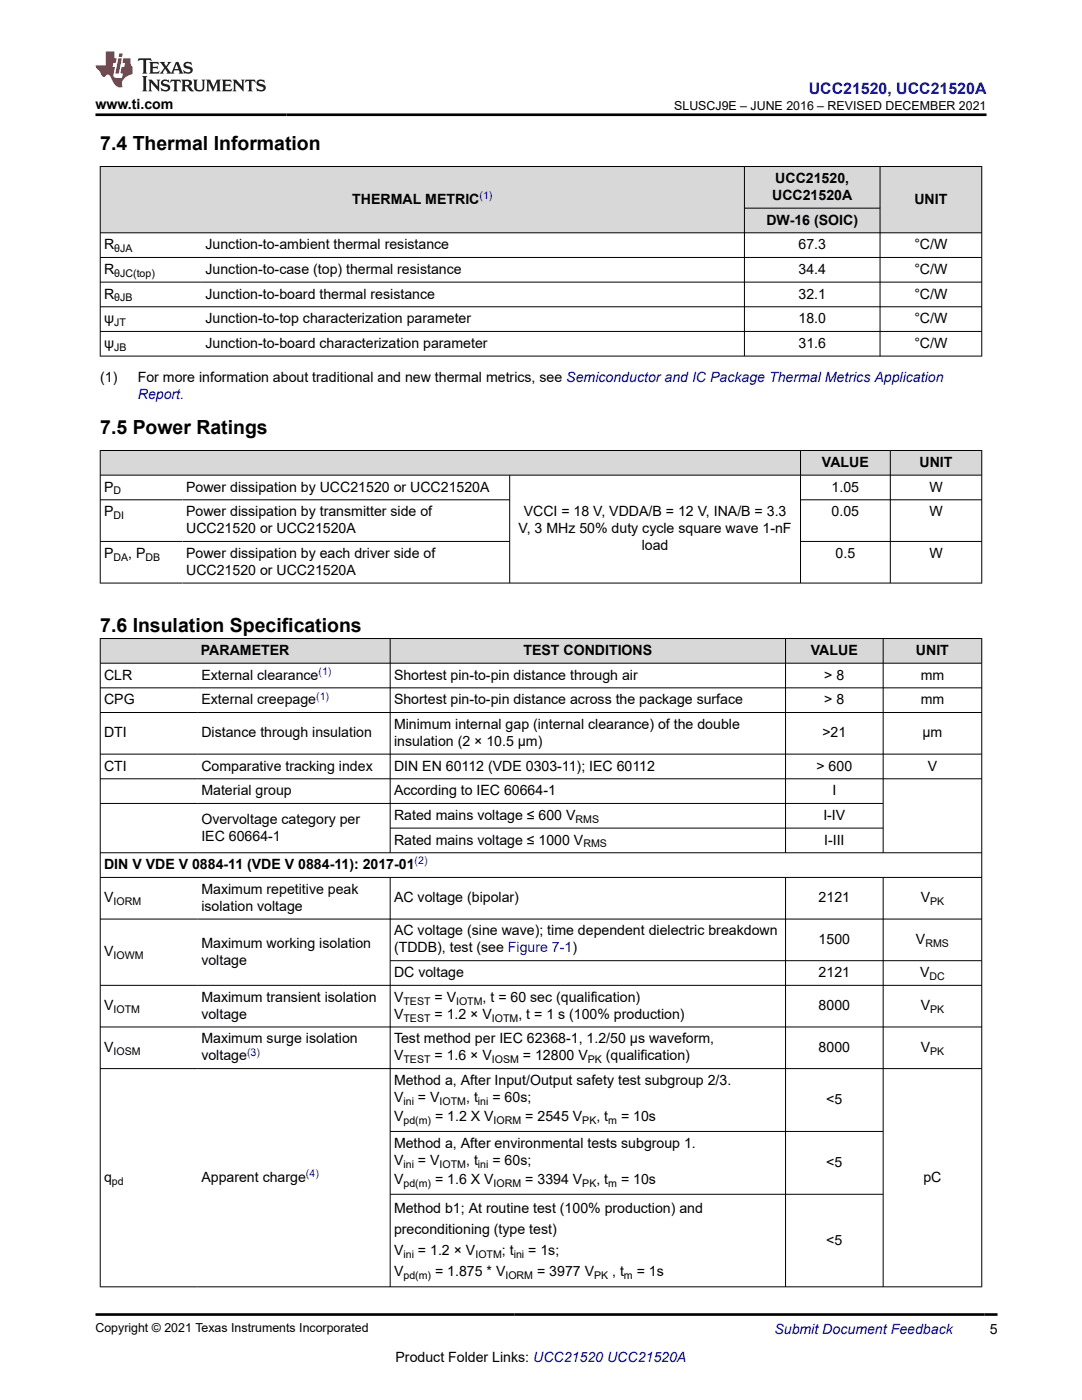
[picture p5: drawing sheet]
<svg xmlns="http://www.w3.org/2000/svg" width="216mm" height="279mm" viewBox="0 0 216 279" stroke-linecap="round" stroke-linejoin="round" font-family="sans-serif">
<defs><g id="words">
<g font-size="3.9">
<text x="20" y="29.9">7.4 Thermal Information</text>
<text x="20" y="86.6">7.5 Power Ratings</text>
<text x="20" y="126.2">7.6 Insulation Specifications</text>
</g>
<text font-size="3.2" fill="#00f" x="161.4" y="18.7">UCC21520, UCC21520A</text>
<g font-size="2.8">
<text x="19" y="21.8">www.ti.com</text>
<text x="70.3" y="40.7">THERMAL METRIC</text>
<text x="154.1" y="39.9">UCC21520A</text>
<text x="154.7" y="36.5">UCC21520,</text>
<text x="182.5" y="40.7">UNIT</text>
<text x="152.9" y="44.8">DW-16 (SOIC)</text>
<text x="20.8" y="49.7">R</text>
<text x="41" y="49.7">Junction-to-ambient thermal resistance</text>
<text x="159.3" y="49.7">67.3</text>
<text x="182.4" y="49.7">°C/W</text>
<text x="20.8" y="54.7">R</text>
<text x="20.8" y="59.6">R</text>
<text x="41" y="54.7">Junction-to-case (top) thermal resistance</text>
<text x="41" y="59.6">Junction-to-board thermal resistance</text>
<text x="159.3" y="54.7">34.4</text>
<text x="159.3" y="59.6">32.1</text>
<text x="182.4" y="54.7">°C/W</text>
<text x="182.4" y="59.6">°C/W</text>
<text x="20.8" y="64.5">ψ</text>
<text x="41" y="64.5">Junction-to-top characterization parameter</text>
<text x="159.3" y="64.5">18.0</text>
<text x="182.4" y="64.5">°C/W</text>
<text x="20.8" y="69.4">ψ</text>
<text x="41" y="69.4">Junction-to-board characterization parameter</text>
<text x="159.3" y="69.4">31.6</text>
<text x="182.4" y="69.4">°C/W</text>
<text x="20" y="76.2">(1)</text>
<text x="27.5" y="76.2">For more information about traditional and new thermal metrics, see Semiconductor and IC Package Thermal Metrics Application</text>
<text x="164" y="93.2">VALUE</text>
<text x="183.5" y="93.2">UNIT</text>
<text x="20.8" y="98.1">P</text>
<text x="37.1" y="98.1">Power dissipation by UCC21520 or UCC21520A</text>
<text x="165.9" y="98.1">1.05</text>
<text x="185.4" y="98.1">W</text>
<text x="20.8" y="103">P</text>
<text x="37.1" y="103">Power dissipation by transmitter side of</text>
<text x="37.1" y="106.4">UCC21520 or UCC21520A</text>
<text x="103.5" y="106.4">V, 3 MHz 50% duty cycle square wave 1-nF</text>
<text x="104.5" y="103">VCCI = 18 V, VDDA/B = 12 V, INA/B = 3.3</text>
<text x="165.9" y="103">0.05</text>
<text x="185.4" y="103">W</text>
<text x="20.8" y="111.3">P</text>
<text x="25.6" y="111.3">, P</text>
<text x="37.1" y="111.3">Power dissipation by each driver side of</text>
<text x="128.1" y="109.8">load</text>
<text x="166.7" y="111.3">0.5</text>
<text x="185.4" y="111.3">W</text>
<text x="37.1" y="114.7">UCC21520 or UCC21520A</text>
<text x="40.1" y="130.7">PARAMETER</text>
<text x="104.4" y="130.7">TEST CONDITIONS</text>
<text x="161.8" y="130.7">VALUE</text>
<text x="182.8" y="130.7">UNIT</text>
<text x="20.8" y="135.6">CLR</text>
<text x="40.2" y="135.6">External clearance</text>
<text x="78.6" y="135.6">Shortest pin-to-pin distance through air</text>
<text x="164.5" y="135.6">&gt; 8</text>
<text x="183.7" y="135.6">mm</text>
<text x="20.8" y="140.5">CPG</text>
<text x="40.2" y="140.5">External creepage</text>
<text x="78.6" y="140.5">Shortest pin-to-pin distance across the package surface</text>
<text x="164.5" y="140.5">&gt; 8</text>
<text x="183.7" y="140.5">mm</text>
<text x="20.8" y="147.2">DTI</text>
<text x="40.2" y="147.2">Distance through insulation</text>
<text x="78.6" y="145.5">Minimum internal gap (internal clearance) of the double</text>
<text x="78.6" y="148.9">insulation (2 × 10.5 µm)</text>
<text x="164.1" y="147.2">&gt;21</text>
<text x="184.1" y="147.2">µm</text>
<text x="20.8" y="153.8">CTI</text>
<text x="40.2" y="153.8">Comparative tracking index</text>
<text x="78.6" y="153.8">DIN EN 60112 (VDE 0303-11); IEC 60112</text>
<text x="162.9" y="153.8">&gt; 600</text>
<text x="185.1" y="153.8">V</text>
<text x="40.2" y="158.7">Material group</text>
<text x="78.6" y="158.7">According to IEC 60664-1</text>
<text x="166.1" y="158.7">I</text>
<text x="40.2" y="164.4">Overvoltage category per</text>
<text x="40.2" y="167.8">IEC 60664-1</text>
<text x="78.6" y="163.6">Rated mains voltage ≤ 600 V</text>
<text x="164.3" y="163.6">I-IV</text>
<text x="20.8" y="173.5">DIN V VDE V 0884-11 (VDE V 0884-11): 2017-01</text>
<text x="78.6" y="168.5">Rated mains voltage ≤ 1000 V</text>
<text x="164.4" y="168.5">I-III</text>
<text x="40.2" y="178.4">Maximum repetitive peak</text>
<text x="20.8" y="180.1">V</text>
<text x="40.2" y="181.8">isolation voltage</text>
<text x="78.6" y="180.1">AC voltage (bipolar)</text>
<text x="163.3" y="180.1">2121</text>
<text x="183.7" y="180.1">V</text>
<text x="20.8" y="190.8">V</text>
<text x="40.2" y="189.2">Maximum working isolation</text>
<text x="78.6" y="186.7">AC voltage (sine wave); time dependent dielectric breakdown</text>
<text x="78.6" y="190.1">(TDDB), test (see Figure 7-1)</text>
<text x="163.3" y="188.4">1500</text>
<text x="182.8" y="188.4">V</text>
<text x="40.2" y="192.5">voltage</text>
<text x="78.6" y="195">DC voltage</text>
<text x="163.3" y="195">2121</text>
<text x="183.6" y="195">V</text>
<text x="20.8" y="201.6">V</text>
<text x="40.2" y="199.9">Maximum transient isolation</text>
<text x="40.2" y="203.3">voltage</text>
<text x="78.6" y="199.9">V</text>
<text x="78.6" y="203.3">V</text>
<text x="86.7" y="203.3">= 1.2 × V</text>
<text x="86.7" y="199.9">= V</text>
<text x="96.3" y="199.9">, t = 60 sec (qualification)</text>
<text x="103.4" y="203.3">, t = 1 s (100% production)</text>
<text x="163.3" y="201.6">8000</text>
<text x="183.7" y="201.6">V</text>
<text x="20.8" y="209.9">V</text>
<text x="40.2" y="208.2">Maximum surge isolation</text>
<text x="78.6" y="208.2">Test method per IEC 62368-1, 1.2/50 µs waveform,</text>
<text x="163.3" y="209.9">8000</text>
<text x="183.7" y="209.9">V</text>
<text x="40.2" y="211.6">voltage</text>
<text x="78.6" y="211.6">V</text>
<text x="86.7" y="211.6">= 1.6 × V</text>
<text x="104.3" y="211.6">= 12800 V</text>
<text x="120.9" y="211.6">(qualification)</text>
<text x="78.6" y="216.5">Method a, After Input/Output safety test subgroup 2/3.</text>
<text x="78.6" y="219.9">V</text>
<text x="83.4" y="219.9">= V</text>
<text x="93" y="219.9">, t</text>
<text x="98.3" y="219.9">= 60s;</text>
<text x="164.9" y="220.3">&lt;5</text>
<text x="78.6" y="223.7">V</text>
<text x="86.8" y="223.7">= 1.2 X V</text>
<text x="104.8" y="223.7">= 2545 V</text>
<text x="119" y="223.7">, t</text>
<text x="123.9" y="223.7">= 10s</text>
<text x="78.6" y="229.1">Method a, After environmental tests subgroup 1.</text>
<text x="78.6" y="232.5">V</text>
<text x="83.4" y="232.5">= V</text>
<text x="93" y="232.5">, t</text>
<text x="98.3" y="232.5">= 60s;</text>
<text x="164.9" y="232.9">&lt;5</text>
<text x="20.8" y="235.9">q</text>
<text x="40.2" y="235.9">Apparent charge</text>
<text x="78.6" y="236.3">V</text>
<text x="86.8" y="236.3">= 1.6 X V</text>
<text x="104.8" y="236.3">= 3394 V</text>
<text x="119" y="236.3">, t</text>
<text x="123.9" y="236.3">= 10s</text>
<text x="184.3" y="235.9">pC</text>
<text x="78.6" y="242">Method b1; At routine test (100% production) and</text>
<text x="78.6" y="246.3">preconditioning (type test)</text>
<text x="78.6" y="250.5">V</text>
<text x="83.4" y="250.5">= 1.2 × V</text>
<text x="100.1" y="250.5">; t</text>
<text x="105.4" y="250.5">= 1s;</text>
<text x="164.9" y="248.4">&lt;5</text>
<text x="78.6" y="254.7">V</text>
<text x="86.8" y="254.7">= 1.875 * V</text>
<text x="107.2" y="254.7">= 3977 V</text>
<text x="122.2" y="254.7">, t</text>
<text x="127.1" y="254.7">= 1s</text>
<text x="197.5" y="266.1">5</text>
<text x="78.9" y="271.7">Product Folder Links: UCC21520 UCC21520A</text>
</g>
<g font-size="2.8" fill="#00f">
<text x="27.5" y="79.6">Report.</text>
<text x="154.5" y="266.2">Submit Document Feedback</text>
</g>
<g font-size="2.5">
<text x="134.5" y="21.9">SLUSCJ9E – JUNE 2016 – REVISED DECEMBER 2021</text>
<text x="19" y="265.9">Copyright © 2021 Texas Instruments Incorporated</text>
</g>
<g font-size="2.1" fill="#00f">
<text x="95.7" y="39.7">(1)</text>
<text x="63.6" y="134.7">(1)</text>
<text x="63.1" y="139.6">(1)</text>
<text x="82.7" y="172.5">(2)</text>
<text x="49.3" y="210.7">(3)</text>
<text x="61.1" y="234.9">(4)</text>
</g>
<g font-size="2.1">
<text x="22.8" y="50.3">θJA</text>
<text x="22.8" y="55.2">θJC(top)</text>
<text x="22.8" y="65.1">JT</text>
<text x="22.8" y="60.1">θJB</text>
<text x="22.8" y="70">JB</text>
<text x="22.6" y="98.7">D</text>
<text x="22.6" y="103.6">DI</text>
<text x="22.6" y="111.9">DA</text>
<text x="29" y="111.9">DB</text>
<text x="114.8" y="164.2">RMS</text>
<text x="116.4" y="169.1">RMS</text>
<text x="22.6" y="180.6">IORM</text>
<text x="185.6" y="180.6">PK</text>
<text x="22.6" y="191.4">IOWM</text>
<text x="184.7" y="188.9">RMS</text>
<text x="185.5" y="195.6">DC</text>
<text x="22.6" y="202.2">IOTM</text>
<text x="80.5" y="200.5">TEST</text>
<text x="80.5" y="203.9">TEST</text>
<text x="91" y="200.5">IOTM</text>
<text x="98.2" y="203.9">IOTM</text>
<text x="185.6" y="202.2">PK</text>
<text x="22.6" y="210.5">IOSM</text>
<text x="80.5" y="212.2">TEST</text>
<text x="98.2" y="212.2">IOSM</text>
<text x="117.3" y="212.2">PK</text>
<text x="185.6" y="210.5">PK</text>
<text x="80.5" y="220.5">ini</text>
<text x="87.7" y="220.5">IOTM</text>
<text x="95.4" y="220.5">ini</text>
<text x="80.5" y="224.3">pd(m)</text>
<text x="98.5" y="224.3">IORM</text>
<text x="116.2" y="224.3">PK</text>
<text x="121.4" y="224.3">m</text>
<text x="80.5" y="233">ini</text>
<text x="87.7" y="233">IOTM</text>
<text x="95.4" y="233">ini</text>
<text x="22.3" y="236.4">pd</text>
<text x="80.5" y="236.8">pd(m)</text>
<text x="98.5" y="236.8">IORM</text>
<text x="116.2" y="236.8">PK</text>
<text x="121.4" y="236.8">m</text>
<text x="80.5" y="251.1">ini</text>
<text x="94.9" y="251.1">IOTM</text>
<text x="102.5" y="251.1">ini</text>
<text x="80.5" y="255.3">pd(m)</text>
<text x="100.9" y="255.3">IORM</text>
<text x="118.5" y="255.3">PK</text>
<text x="124.5" y="255.3">m</text>
</g>
</g></defs>
<g fill="#d8d8d8">
<path d="M20 33.2h175.9v8.3h-175.9z" fill-rule="evenodd"/>
<path d="M20.1 33.3h128.4v13.1h-128.4z" fill-rule="evenodd"/>
<path d="M148.6 33.3h26.9v8.2h-26.9z" fill-rule="evenodd"/>
<path d="M175.7 33.3h20.1v13.1h-20.1z" fill-rule="evenodd"/>
<path d="M148.6 41.6h26.9v4.8h-26.9z" fill-rule="evenodd"/>
</g>
<path d="M19.9 33.2h176.1M20 33.2v37.9M148.5 33.2v37.9M175.6 33.2v37.9M195.9 33.2v37.9M19.9 46.5h176.1M19.9 51.4h176.1M19.9 56.3h176.1M148.5 41.5h27.2M19.9 61.2h176.1M19.9 66.1h176.1M19.9 71.1h176.1" fill="none" stroke="#000" stroke-width=".2"/>
<g fill="#d8d8d8">
<path d="M20 89.9h175.9v4.9h-175.9z" fill-rule="evenodd"/>
<path d="M20.1 90h139.6v4.8h-139.6z" fill-rule="evenodd"/>
<path d="M159.8 90h17.8v4.8h-17.8z" fill-rule="evenodd"/>
<path d="M177.7 90h18.1v4.8h-18.1z" fill-rule="evenodd"/>
</g>
<path d="M19.9 89.9h176.1M19.9 94.8h176.1M19.9 99.7h81.9M20 89.8v26.6M101.7 94.8v21.6M159.7 89.8v26.6M159.7 99.7h36.3M177.7 89.8v26.6M195.9 89.8v26.6M19.9 116.4h176.1M19.9 108.1h81.9M159.7 108.1h36.3" fill="none" stroke="#000" stroke-width=".2"/>
<g fill="#d8d8d8">
<path d="M20 127.4h175.9v5h-175.9z" fill-rule="evenodd"/>
<path d="M20.1 127.5h57.7v4.8h-57.7z" fill-rule="evenodd"/>
<path d="M77.9 127.5h78.8v4.8h-78.8z" fill-rule="evenodd"/>
<path d="M156.8 127.5h19.4v4.8h-19.4z" fill-rule="evenodd"/>
<path d="M176.3 127.5h19.5v4.8h-19.5z" fill-rule="evenodd"/>
</g>
<g fill="none" stroke="#000" stroke-width=".2">
<path d="M19.9 127.4h176.1M19.9 132.4h176.1M19.9 137.3h176.1M20 127.4v129.5M77.9 127.4v42.9M156.7 127.4v42.9M176.2 127.4v42.9M195.9 127.4v129.5M19.9 142.2h176.1M19.9 150.5h176.1M19.9 155.4h176.1M19.9 160.3h156.4"/>
<path d="M19.9 170.2h176.1M19.9 175.1h176.1M77.9 175.1v81.8M77.9 165.3h98.4M156.7 175.1v81.8M176.2 175.1v81.8M19.9 183.4h176.1M77.9 191.7h118.1M196 196.6h-176.1M19.9 205h176.1M19.9 213.3h176.1M77.9 225.8h98.4"/>
<path d="M77.9 238.3h98.4M19.9 256.8h176.1"/>
</g>
<path d="M27.7 11.6l-.2 .6 .5-.2h.6v.1v2.2l-.2 .4h1l-.2-.4v-2.2v-.1h.5l.5 .2-.1-.6zM29.8 12.4l.2 .3v1.6l-.2 .4h1.9l.1-.6a1.08 1.08 0 0 1-1.3 .2v-.7h.6l.4 .2v-.7l-.4 .2h-.6v-.5l.2-.2a1 1 0 0 1 1 .3l-.1-.5zM31.8 12.4l1 1.1-1 1.2h.9l-.2-.2 .4-.8 .5 .8-.2 .2h1.6l-.2-.2 .1-.5h1l.1 .5-.1 .2h.9l-.2-.4-.8-1.9h-.5l-1 2.1-.8-1.1 .9-1h-.8l.2 .2-.5 .6-.3-.6 .1-.2zM35.2 12.8l.4 1h-.8zM36.8 12.5a.65 .65 0 0 0-.2 .7 .65 .65 0 0 0 .6 .5l.7 .1 .1 .3a.79 .79 0 0 1-.7 .4 .79 .79 0 0 1-.7-.5l.1 .7 .2-.1a.93 .93 0 0 0 1.1 0 .93 .93 0 0 0 .4-.9 1.46 1.46 0 0 0-1.2-.6l-.1-.3a1.09 1.09 0 0 1 1.2 .2l-.2-.6-.1 .1-.6-.2zM28.4 15.2l.2 .4v2.2l-.2 .4h1l-.2-.4v-2.2l.2-.4zM29.6 15.9l.2 .4v1.5l-.2 .4h.8l-.3-.4v-1.3l1.7 1.8v-2l.2-.4h-.8l.2 .2 .1 1.1-1.2-1.3zM32.3 16a.65 .65 0 0 0-.2 .8 .65 .65 0 0 0 .7 .4l.6 .2 .1 .2a.79 .79 0 0 1-.7 .4 .79 .79 0 0 1-.7-.5l.1 .7 .2-.1a.93 .93 0 0 0 1.1 .1 .93 .93 0 0 0 .4-1 1.46 1.46 0 0 0-1.2-.5l-.1-.4a1.09 1.09 0 0 1 1.2 .2l-.2-.6-.1 .1-.6-.1zM34.1 15.9l-.1 .6a.63 .63 0 0 1 .7-.3l.1 1.6-.3 .4h1l-.2-.4v-1.6a.66 .66 0 0 1 .8 .3l-.1-.6zM36.2 15.9l.2 .4v1.5l-.2 .4h.9l-.2-.2v-.7h.5l.1 .2a.79 .79 0 0 0 1.2 .6l-1-.9a.61 .61 0 0 0 .6-.6 .61 .61 0 0 0-.5-.7zM36.9 16.2h.2a.47 .47 0 0 1 .5 .1 .47 .47 0 0 1 .1 .5l-.2 .1-.6 .1zM38.5 15.9l.2 .2a2.27 2.27 0 0 0 .4 2 1.04 1.04 0 0 0 1.7-.7v-1.3l.2-.2h-.8l.2 .4v1.1a.6 .6 0 0 1-.6 .6 .6 .6 0 0 1-.6-.6v-1.1l.3-.4zM41.1 15.9l.2 .4v1.5l-.2 .4h.7l-.2-.4v-1.4l.9 1.9 .8-1.9v1.4l-.2 .4h1l-.3-.4v-1.5l.3-.4h-.8l-.7 1.5-.7-1.5zM44.3 15.9l.2 .4v1.5l-.2 .4h1.9l.1-.6a1.09 1.09 0 0 1-1.3 .2v-.7h.6l.4 .2v-.6l-.4 .2h-.6v-.6l.2-.1a1.01 1.01 0 0 1 1 .3l-.1-.6zM46.4 15.9l.3 .4v1.5l-.3 .4h.8l-.2-.4v-1.3l1.6 1.8v-2l.2-.4h-.7l.2 .2v1.1l-1.2-1.3zM49 15.9l-.1 .6a.63 .63 0 0 1 .8-.3v1.6l-.3 .4h1l-.2-.4v-1.6a.66 .66 0 0 1 .8 .3l-.1-.6zM51.4 16a.65 .65 0 0 0-.2 .8 .65 .65 0 0 0 .6 .4l.6 .2 .2 .2a.79 .79 0 0 1-.8 .4 .79 .79 0 0 1-.6-.5l.1 .7 .2-.1a.93 .93 0 0 0 1 .1 .93 .93 0 0 0 .5-1 1.46 1.46 0 0 0-1.3-.5l-.1-.4a1.09 1.09 0 0 1 1.3 .2l-.2-.6-.2 .1-.5-.1z" fill="#231f20"/>
<path d="M21.1 10.3v2.7h-2.1l.1 .4 .9 1a.95 .95 0 0 0 .9 .9 .59 .59 0 0 1 .6-.4 .59 .59 0 0 1 .5 .3l.4 .8a1.59 1.59 0 0 0 2.1 1.4 1.61 1.61 0 0 1 1-2.3l1-.3-.1-1.5a1.59 1.59 0 0 1-.4-1.7h-1.4l-.2 .9h.5l-.1 .9h-.5l-.2 .9v.3l.4 .1-.2 .9h-.6a.73 .73 0 0 1-1.1-.7l.3-1.5h-.5l.2-.9h.5l.2-.9h-.5v-1.3zM23.6 11.6l-.6 3.1h.7l.6-3.1zM23.8 10.7l-.1 .6h.7l.1-.6z" fill="#ed1c24"/>
<path d="M19 22.9h177.8M19 262.3h180" fill="none" stroke="#000" stroke-width=".53"/>
<use href="#words"/>
</svg>
